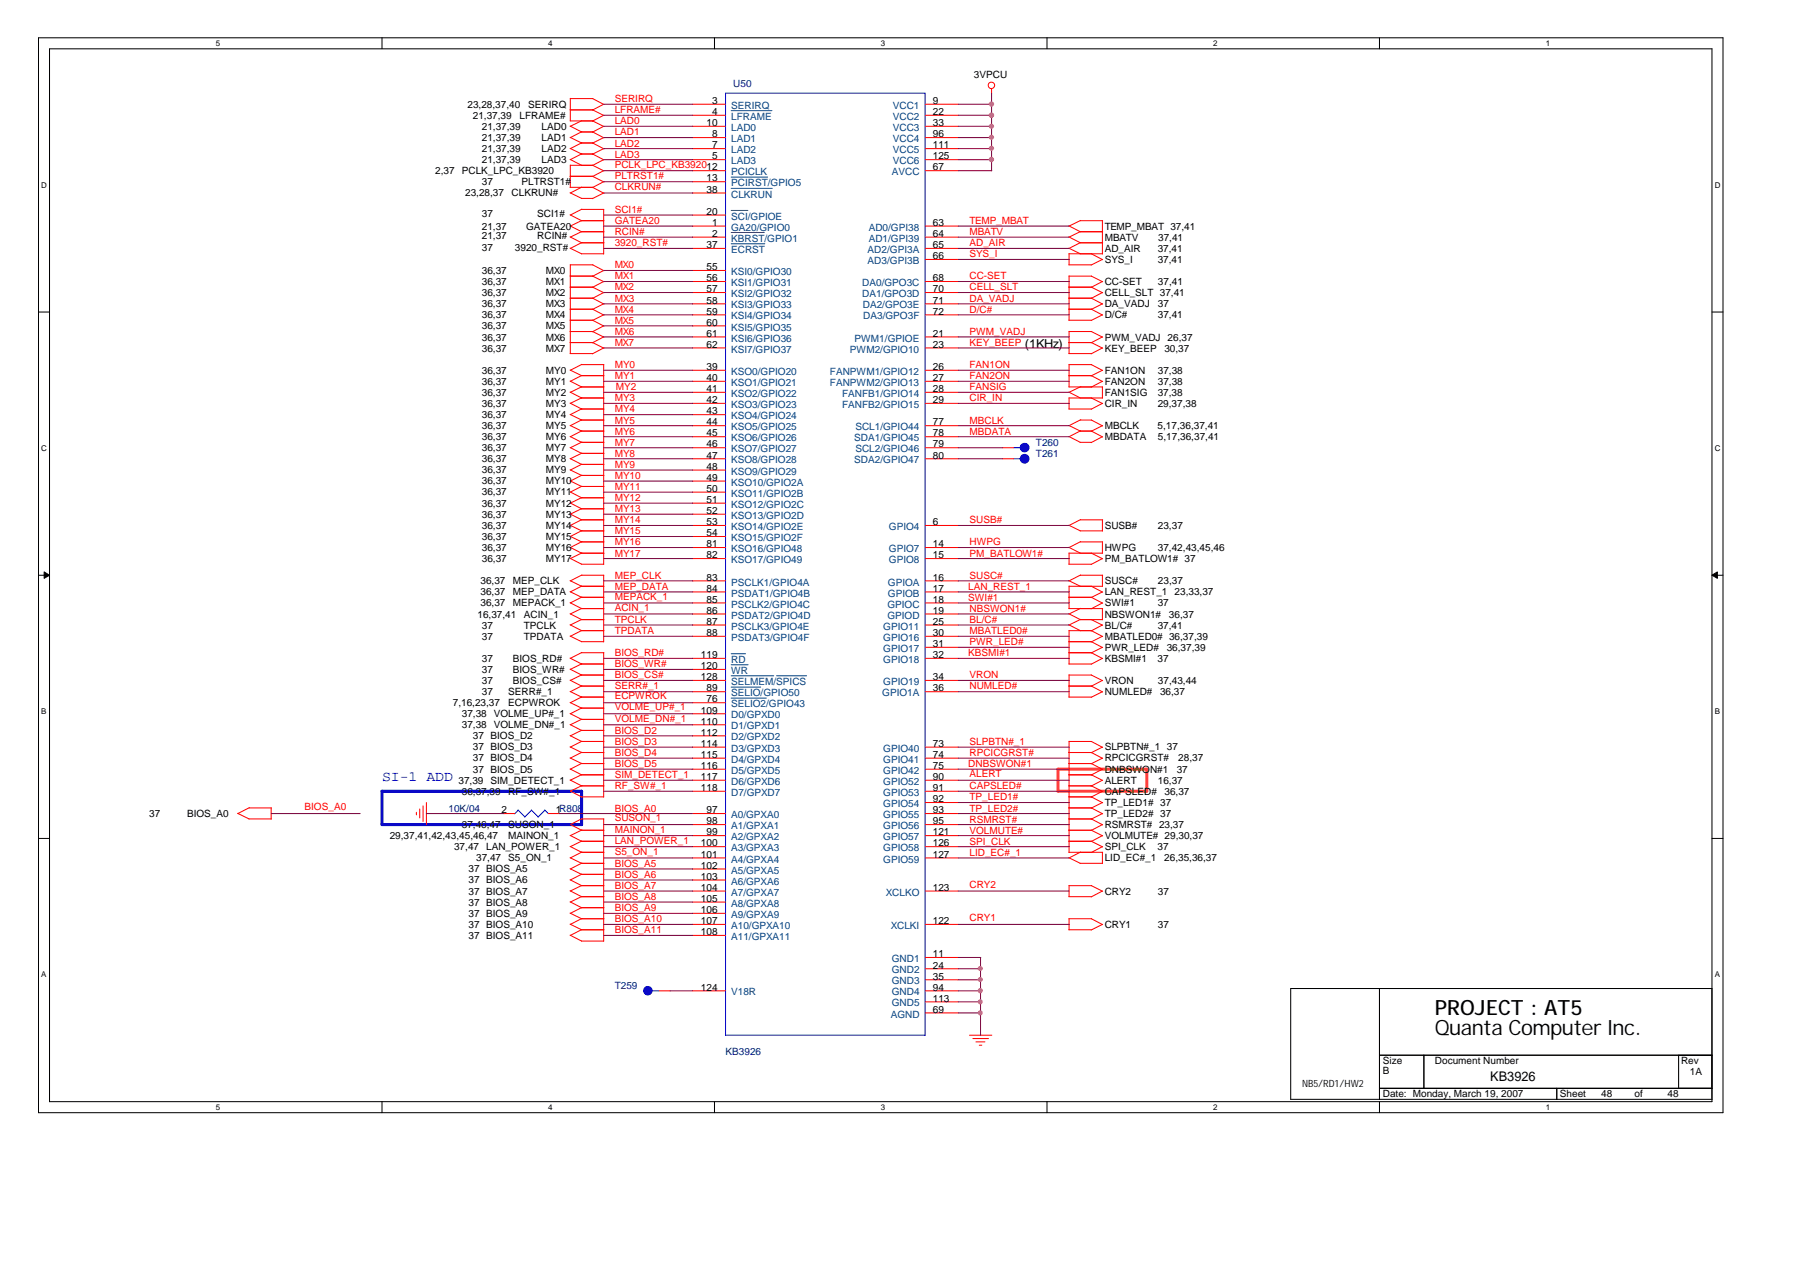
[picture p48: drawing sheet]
<svg xmlns="http://www.w3.org/2000/svg" width="297mm" height="210mm" viewBox="0 0 297 210" stroke-linecap="round" stroke-linejoin="round" font-family="sans-serif">
<defs><g id="words">
<g font-size="3.5">
<text x="236.8" y="167.5">PROJECT : AT5</text>
<text x="236.8" y="170.8">Quanta Computer Inc.</text>
</g>
<text font-size="2.4" fill="#00f" x="63" y="128.8">SI-1 ADD</text>
<text font-size="2.2" x="245.9" y="178.3">KB3926</text>
<text font-size="2" x="169.1" y="57.5">(1KHz)</text>
<g font-size="1.7">
<text x="77.1" y="17.8">23,28,37,40</text>
<text x="87.2" y="17.8">SERIRQ</text>
<text x="117.5" y="17.2">3</text>
<text x="153.9" y="17.2">9</text>
<text x="160.7" y="12.8">3VPCU</text>
<text x="78" y="19.6">21,37,39</text>
<text x="79.5" y="21.4">21,37,39</text>
<text x="79.5" y="23.3">21,37,39</text>
<text x="85.7" y="19.6">LFRAME#</text>
<text x="89.4" y="21.4">LAD0</text>
<text x="89.4" y="23.3">LAD1</text>
<text x="116.6" y="20.8">10</text>
<text x="117.5" y="19">4</text>
<text x="117.5" y="22.7">8</text>
<text x="153.9" y="19">22</text>
<text x="153.9" y="20.8">33</text>
<text x="153.9" y="22.7">96</text>
<text x="71.8" y="28.8">2,37</text>
<text x="76.2" y="28.8">PCLK_LPC_KB3920</text>
<text x="79.5" y="25.1">21,37,39</text>
<text x="79.5" y="26.9">21,37,39</text>
<text x="89.4" y="25.1">LAD2</text>
<text x="89.4" y="26.9">LAD3</text>
<text x="116.6" y="29.9">13</text>
<text x="116.6" y="28.1">12</text>
<text x="117.5" y="24.5">7</text>
<text x="117.5" y="26.3">5</text>
<text x="153.9" y="28.1">67</text>
<text x="153.9" y="24.5">111</text>
<text x="153.9" y="26.3">125</text>
<text x="76.8" y="32.4">23,28,37</text>
<text x="79.5" y="30.6">37</text>
<text x="79.5" y="35.9">37</text>
<text x="84.4" y="32.4">CLKRUN#</text>
<text x="86.1" y="30.6">PLTRST1#</text>
<text x="88.6" y="35.9">SCI1#</text>
<text x="116.6" y="35.4">20</text>
<text x="116.6" y="31.8">38</text>
<text x="79.5" y="37.9">21,37</text>
<text x="79.5" y="39.5">21,37</text>
<text x="79.5" y="41.4">37</text>
<text x="85" y="41.4">3920_RST#</text>
<text x="86.8" y="37.9">GATEA20</text>
<text x="88.6" y="39.5">RCIN#</text>
<text x="116.6" y="41">37</text>
<text x="117.5" y="37.3">1</text>
<text x="117.5" y="39.1">2</text>
<text x="153.9" y="37.3">63</text>
<text x="153.9" y="39.1">64</text>
<text x="153.9" y="41">65</text>
<text x="182.3" y="37.9">TEMP_MBAT 37,41</text>
<text x="182.3" y="41.5">AD_AIR</text>
<text x="182.3" y="39.7">MBATV</text>
<text x="191" y="41.5">37,41</text>
<text x="191.1" y="39.7">37,41</text>
<text x="79.5" y="45.2">36,37</text>
<text x="79.5" y="47">36,37</text>
<text x="90.1" y="45.2">MX0</text>
<text x="90.1" y="47">MX1</text>
<text x="116.6" y="44.6">55</text>
<text x="116.6" y="46.4">56</text>
<text x="153.9" y="42.8">66</text>
<text x="153.9" y="46.4">68</text>
<text x="182.3" y="47">CC-SET</text>
<text x="182.3" y="43.4">SYS_I</text>
<text x="191" y="43.4">37,41</text>
<text x="191.1" y="47">37,41</text>
<text x="79.5" y="48.9">36,37</text>
<text x="79.5" y="50.7">36,37</text>
<text x="79.5" y="52.5">36,37</text>
<text x="90.1" y="48.9">MX2</text>
<text x="90.1" y="50.7">MX3</text>
<text x="90.1" y="52.5">MX4</text>
<text x="116.6" y="48.2">57</text>
<text x="116.6" y="50.1">58</text>
<text x="116.6" y="51.9">59</text>
<text x="116.6" y="53.7">60</text>
<text x="153.9" y="48.2">70</text>
<text x="153.9" y="50.1">71</text>
<text x="153.9" y="51.9">72</text>
<text x="182.3" y="52.5">D/C#</text>
<text x="182.3" y="48.9">CELL_SLT 37,41</text>
<text x="182.3" y="50.7">DA_VADJ</text>
<text x="191.1" y="50.7">37</text>
<text x="191.1" y="52.5">37,41</text>
<text x="79.5" y="54.3">36,37</text>
<text x="79.5" y="56.2">36,37</text>
<text x="79.5" y="58">36,37</text>
<text x="90.1" y="54.3">MX5</text>
<text x="90.1" y="56.2">MX6</text>
<text x="90.1" y="58">MX7</text>
<text x="116.6" y="55.6">61</text>
<text x="116.6" y="57.4">62</text>
<text x="153.9" y="55.6">21</text>
<text x="153.9" y="57.4">23</text>
<text x="182.3" y="56.2">PWM_VADJ</text>
<text x="182.3" y="58">KEY_BEEP</text>
<text x="192.1" y="58">30,37</text>
<text x="192.7" y="56.2">26,37</text>
<text x="79.5" y="61.7">36,37</text>
<text x="79.5" y="63.5">36,37</text>
<text x="79.5" y="65.3">36,37</text>
<text x="90.1" y="61.7">MY0</text>
<text x="90.1" y="63.5">MY1</text>
<text x="90.1" y="65.3">MY2</text>
<text x="116.6" y="61.1">39</text>
<text x="116.6" y="62.9">40</text>
<text x="116.6" y="64.7">41</text>
<text x="153.9" y="61.1">26</text>
<text x="153.9" y="62.9">27</text>
<text x="153.9" y="64.7">28</text>
<text x="182.3" y="61.7">FAN1ON</text>
<text x="182.3" y="63.5">FAN2ON</text>
<text x="182.3" y="65.3">FAN1SIG</text>
<text x="191" y="65.3">37,38</text>
<text x="191.1" y="61.7">37,38</text>
<text x="191.1" y="63.5">37,38</text>
<text x="79.5" y="67.2">36,37</text>
<text x="79.5" y="70.8">36,37</text>
<text x="79.5" y="69">36,37</text>
<text x="90.1" y="67.2">MY3</text>
<text x="90.1" y="70.8">MY5</text>
<text x="90.1" y="69">MY4</text>
<text x="116.6" y="66.5">42</text>
<text x="116.6" y="68.4">43</text>
<text x="116.6" y="70.2">44</text>
<text x="153.9" y="66.5">29</text>
<text x="153.9" y="70.2">77</text>
<text x="182.3" y="67.2">CIR_IN</text>
<text x="182.3" y="70.8">MBCLK</text>
<text x="191" y="70.8">5,17,36,37,41</text>
<text x="191" y="67.2">29,37,38</text>
<text x="79.5" y="72.6">36,37</text>
<text x="79.5" y="74.5">36,37</text>
<text x="79.5" y="76.3">36,37</text>
<text x="90.1" y="72.6">MY6</text>
<text x="90.1" y="74.5">MY7</text>
<text x="90.1" y="76.3">MY8</text>
<text x="116.6" y="72">45</text>
<text x="116.6" y="73.8">46</text>
<text x="116.6" y="75.7">47</text>
<text x="116.6" y="77.5">48</text>
<text x="153.9" y="72">78</text>
<text x="153.9" y="73.8">79</text>
<text x="153.9" y="75.7">80</text>
<text x="182.3" y="72.6">MBDATA</text>
<text x="191.1" y="72.6">5,17,36,37,41</text>
<text x="79.5" y="78.1">36,37</text>
<text x="79.5" y="79.9">36,37</text>
<text x="79.5" y="81.8">36,37</text>
<text x="79.5" y="83.6">36,37</text>
<text x="90.1" y="78.1">MY9</text>
<text x="90.1" y="79.9">MY10</text>
<text x="90.1" y="81.8">MY11</text>
<text x="90.1" y="83.6">MY12</text>
<text x="116.6" y="79.3">49</text>
<text x="116.6" y="81.2">50</text>
<text x="116.6" y="83">51</text>
<text x="79.5" y="85.4">36,37</text>
<text x="79.5" y="87.3">36,37</text>
<text x="79.5" y="89.1">36,37</text>
<text x="90.1" y="85.4">MY13</text>
<text x="90.1" y="87.3">MY14</text>
<text x="90.1" y="89.1">MY15</text>
<text x="116.6" y="84.8">52</text>
<text x="116.6" y="86.7">53</text>
<text x="116.6" y="88.5">54</text>
<text x="153.9" y="86.7">6</text>
<text x="182.3" y="87.3">SUSB#</text>
<text x="191.1" y="87.3">23,37</text>
<text x="79.5" y="92.8">36,37</text>
<text x="79.5" y="90.9">36,37</text>
<text x="90.1" y="92.8">MY17</text>
<text x="90.1" y="90.9">MY16</text>
<text x="116.6" y="90.3">81</text>
<text x="116.6" y="92.1">82</text>
<text x="116.6" y="95.8">83</text>
<text x="153.9" y="90.3">14</text>
<text x="153.9" y="92.1">15</text>
<text x="153.9" y="95.8">16</text>
<text x="182.3" y="90.9">HWPG</text>
<text x="182.3" y="92.8">PM_BATLOW1# 37</text>
<text x="191.1" y="90.9">37,42,43,45,46</text>
<text x="78.8" y="101.9">16,37,41</text>
<text x="79.3" y="98.2">36,37</text>
<text x="79.3" y="96.4">36,37</text>
<text x="79.3" y="100">36,37</text>
<text x="84.6" y="98.2">MEP_DATA</text>
<text x="84.6" y="96.4">MEP_CLK</text>
<text x="84.6" y="100">MEPACK_1</text>
<text x="86.4" y="101.9">ACIN_1</text>
<text x="116.6" y="97.6">84</text>
<text x="116.6" y="99.5">85</text>
<text x="116.6" y="101.3">86</text>
<text x="153.9" y="97.6">17</text>
<text x="153.9" y="99.5">18</text>
<text x="153.9" y="101.3">19</text>
<text x="182.3" y="96.4">SUSC#</text>
<text x="182.3" y="98.2">LAN_REST_1</text>
<text x="182.3" y="101.9">NBSWON1#</text>
<text x="182.3" y="100">SWI#1</text>
<text x="191" y="100">37</text>
<text x="191.1" y="96.4">23,37</text>
<text x="192.9" y="101.9">36,37</text>
<text x="193.8" y="98.2">23,33,37</text>
<text x="79.5" y="103.7">37</text>
<text x="79.5" y="105.6">37</text>
<text x="86.4" y="103.7">TPCLK</text>
<text x="86.4" y="105.6">TPDATA</text>
<text x="116.6" y="103.1">87</text>
<text x="116.6" y="105">88</text>
<text x="153.9" y="103.1">25</text>
<text x="153.9" y="105">30</text>
<text x="153.9" y="106.8">31</text>
<text x="182.3" y="105.6">MBATLED0# 36,37,39</text>
<text x="182.3" y="107.4">PWR_LED#</text>
<text x="182.3" y="103.7">BL/C#</text>
<text x="191" y="103.7">37,41</text>
<text x="192.5" y="107.4">36,37,39</text>
<text x="79.5" y="109.2">37</text>
<text x="79.5" y="111.1">37</text>
<text x="79.5" y="112.9">37</text>
<text x="84.6" y="109.2">BIOS_RD#</text>
<text x="84.6" y="111.1">BIOS_WR#</text>
<text x="84.6" y="112.9">BIOS_CS#</text>
<text x="115.7" y="108.6">119</text>
<text x="115.7" y="110.4">120</text>
<text x="115.7" y="112.2">128</text>
<text x="153.9" y="108.6">32</text>
<text x="153.9" y="112.2">34</text>
<text x="182.3" y="112.9">VRON</text>
<text x="182.3" y="109.2">KBSMI#1</text>
<text x="191" y="109.2">37</text>
<text x="191.1" y="112.9">37,43,44</text>
<text x="74.7" y="116.5">7,16,23,37</text>
<text x="76.2" y="118.3">37,38</text>
<text x="79.5" y="114.7">37</text>
<text x="81.5" y="118.3">VOLME_UP#_1</text>
<text x="83.9" y="116.5">ECPWROK</text>
<text x="83.9" y="114.7">SERR#_1</text>
<text x="115.7" y="117.7">109</text>
<text x="115.7" y="119.6">110</text>
<text x="116.6" y="114.1">89</text>
<text x="116.6" y="115.9">76</text>
<text x="153.9" y="114.1">36</text>
<text x="182.3" y="114.7">NUMLED#</text>
<text x="191.4" y="114.7">36,37</text>
<text x="76.2" y="120.2">37,38</text>
<text x="78" y="122">37 BIOS_D2</text>
<text x="78" y="123.8">37 BIOS_D3</text>
<text x="78" y="125.7">37 BIOS_D4</text>
<text x="81.5" y="120.2">VOLME_DN#_1</text>
<text x="115.7" y="121.4">112</text>
<text x="115.7" y="123.2">114</text>
<text x="115.7" y="125.1">115</text>
<text x="153.9" y="123.2">73</text>
<text x="153.9" y="125.1">74</text>
<text x="182.3" y="125.7">RPCICGRST#</text>
<text x="182.3" y="123.8">SLPBTN#_1</text>
<text x="192.5" y="123.8">37</text>
<text x="194.4" y="125.7">28,37</text>
<text x="75.6" y="129.3">37,39</text>
<text x="76.2" y="131.2">36,37,39</text>
<text x="78" y="127.5">37 BIOS_D5</text>
<text x="80.9" y="129.3">SIM_DETECT_1</text>
<text x="83.9" y="131.2">RF_SW#_1</text>
<text x="115.7" y="126.9">116</text>
<text x="115.7" y="128.7">117</text>
<text x="115.7" y="130.5">118</text>
<text x="153.9" y="126.9">75</text>
<text x="153.9" y="128.7">90</text>
<text x="153.9" y="130.5">91</text>
<text x="182.3" y="131.2">CAPSLED#</text>
<text x="182.3" y="127.5">DNBSWON#1</text>
<text x="182.3" y="129.3">ALERT</text>
<text x="191" y="129.3">16,37</text>
<text x="192.2" y="131.2">36,37</text>
<text x="194.2" y="127.5">37</text>
<text x="24.6" y="134.8">37</text>
<text x="30.9" y="134.8">BIOS_A0</text>
<text x="76.2" y="136.6">37,46,47</text>
<text x="82.8" y="134.2">2</text>
<text x="83.9" y="136.6">SUSON_1</text>
<text x="91.7" y="134.2">1R808</text>
<text x="116.6" y="134.2">97</text>
<text x="116.6" y="136">98</text>
<text x="116.6" y="137.9">99</text>
<text x="153.9" y="132.4">92</text>
<text x="153.9" y="134.2">93</text>
<text x="153.9" y="136">95</text>
<text x="153.9" y="137.9">121</text>
<text x="182.3" y="136.6">RSMRST# 23,37</text>
<text x="182.3" y="134.8">TP_LED2# 37</text>
<text x="182.3" y="133">TP_LED1# 37</text>
<text x="64.3" y="138.5">29,37,41,42,43,45,46,47</text>
<text x="74.9" y="140.3">37,47</text>
<text x="77.3" y="143.9">37 BIOS_A5</text>
<text x="78.6" y="142.1">37,47</text>
<text x="80.2" y="140.3">LAN_POWER_1</text>
<text x="83.9" y="142.1">S5_ON_1</text>
<text x="83.9" y="138.5">MAINON_1</text>
<text x="115.7" y="139.7">100</text>
<text x="115.7" y="141.5">101</text>
<text x="115.7" y="143.4">102</text>
<text x="153.9" y="139.7">126</text>
<text x="153.9" y="141.5">127</text>
<text x="182.3" y="142.1">LID_EC#_1</text>
<text x="182.3" y="138.5">VOLMUTE# 29,30,37</text>
<text x="182.3" y="140.3">SPI_CLK</text>
<text x="191" y="140.3">37</text>
<text x="192.1" y="142.1">26,35,36,37</text>
<text x="77.3" y="145.8">37 BIOS_A6</text>
<text x="77.3" y="147.6">37 BIOS_A7</text>
<text x="77.3" y="149.5">37 BIOS_A8</text>
<text x="115.7" y="145.2">103</text>
<text x="115.7" y="147">104</text>
<text x="115.7" y="148.8">105</text>
<text x="153.9" y="147">123</text>
<text x="182.3" y="147.6">CRY2</text>
<text x="191.1" y="147.6">37</text>
<text x="77.3" y="151.3">37 BIOS_A9</text>
<text x="77.3" y="153.1">37 BIOS_A10</text>
<text x="77.3" y="154.9">37 BIOS_A11</text>
<text x="115.7" y="150.7">106</text>
<text x="115.7" y="152.5">107</text>
<text x="115.7" y="154.3">108</text>
<text x="153.9" y="152.5">122</text>
<text x="182.3" y="153.1">CRY1</text>
<text x="191.1" y="153.1">37</text>
<text x="153.9" y="161.6">35</text>
<text x="153.9" y="159.8">24</text>
<text x="153.9" y="158">11</text>
<text x="115.7" y="163.5">124</text>
<text x="153.9" y="167.1">69</text>
<text x="153.9" y="163.5">94</text>
<text x="153.9" y="165.3">113</text>
<text x="214.8" y="179.4">NB5/RD1/HW2</text>
<text x="228.2" y="177.2">B</text>
<text x="228.2" y="175.6">Size</text>
<text x="236.8" y="175.6">Document Number</text>
<text x="277.4" y="175.6">Rev</text>
<text x="278.8" y="177.4">1A</text>
<text x="228.2" y="181.1">Date: Monday, March 19, 2007</text>
<text x="257.4" y="181.1">Sheet</text>
<text x="264.2" y="181.1">48</text>
<text x="269.7" y="181.1">of</text>
<text x="275.2" y="181.1">48</text>
</g>
<g font-size="1.7" fill="#f00">
<text x="101.4" y="16.9">SERIRQ</text>
<text x="101.4" y="18.7">LFRAME#</text>
<text x="101.4" y="22.3">LAD1</text>
<text x="101.4" y="20.5">LAD0</text>
<text x="101.4" y="27.7">PCLK_LPC_KB3920</text>
<text x="101.4" y="24.2">LAD2</text>
<text x="101.4" y="29.5">PLTRST1#</text>
<text x="101.4" y="26">LAD3</text>
<text x="101.4" y="31.3">CLKRUN#</text>
<text x="101.4" y="35.2">SCI1#</text>
<text x="101.4" y="40.6">3920_RST#</text>
<text x="101.4" y="38.8">RCIN#</text>
<text x="101.4" y="37">GATEA20</text>
<text x="160" y="40.6">AD_AIR</text>
<text x="160" y="37">TEMP_MBAT</text>
<text x="160" y="38.8">MBATV</text>
<text x="101.4" y="46.1">MX1</text>
<text x="101.4" y="44.3">MX0</text>
<text x="101.4" y="47.9">MX2</text>
<text x="160" y="42.5">SYS_I</text>
<text x="160" y="47.9">CELL_SLT</text>
<text x="160" y="46.1">CC-SET</text>
<text x="101.4" y="49.8">MX3</text>
<text x="101.4" y="53.4">MX5</text>
<text x="101.4" y="51.6">MX4</text>
<text x="160" y="49.8">DA_VADJ</text>
<text x="160" y="51.6">D/C#</text>
<text x="101.4" y="57.1">MX7</text>
<text x="101.4" y="55.3">MX6</text>
<text x="160" y="57.1">KEY_BEEP</text>
<text x="160" y="55.3">PWM_VADJ</text>
<text x="101.4" y="62.6">MY1</text>
<text x="101.4" y="60.8">MY0</text>
<text x="101.6" y="64.4">MY2</text>
<text x="160" y="60.8">FAN1ON</text>
<text x="160" y="62.6">FAN2ON</text>
<text x="160" y="64.4">FANSIG</text>
<text x="101.4" y="68">MY4</text>
<text x="101.4" y="71.7">MY6</text>
<text x="101.4" y="66.2">MY3</text>
<text x="101.4" y="69.9">MY5</text>
<text x="160" y="66.2">CIR_IN</text>
<text x="160" y="71.7">MBDATA</text>
<text x="160" y="69.9">MBCLK</text>
<text x="101.4" y="73.5">MY7</text>
<text x="101.4" y="77.2">MY9</text>
<text x="101.4" y="75.4">MY8</text>
<text x="101.4" y="82.7">MY12</text>
<text x="101.4" y="79.1">MY10</text>
<text x="101.4" y="80.9">MY11</text>
<text x="101.4" y="86.3">MY14</text>
<text x="101.4" y="84.5">MY13</text>
<text x="101.4" y="88.2">MY15</text>
<text x="160" y="86.3">SUSB#</text>
<text x="101.4" y="91.8">MY17</text>
<text x="101.4" y="90">MY16</text>
<text x="101.4" y="95.5">MEP_CLK</text>
<text x="160" y="95.5">SUSC#</text>
<text x="160" y="90">HWPG</text>
<text x="160" y="91.8">PM_BATLOW1#</text>
<text x="101.4" y="97.3">MEP_DATA</text>
<text x="101.4" y="100.8">ACIN_1</text>
<text x="101.4" y="98.9">MEPACK_1</text>
<text x="159.8" y="99.2">SWI#1</text>
<text x="159.8" y="97.3">LAN_REST_1</text>
<text x="160" y="101">NBSWON1#</text>
<text x="101.4" y="102.8">TPCLK</text>
<text x="101.4" y="104.6">TPDATA</text>
<text x="160" y="106.5">PWR_LED#</text>
<text x="160" y="102.8">BL/C#</text>
<text x="160" y="104.6">MBATLED0#</text>
<text x="101.4" y="110.1">BIOS_WR#</text>
<text x="101.4" y="108.3">BIOS_RD#</text>
<text x="101.4" y="111.9">BIOS_CS#</text>
<text x="101.4" y="113.8">SERR#_1</text>
<text x="159.8" y="108.3">KBSMI#1</text>
<text x="160" y="111.9">VRON</text>
<text x="160" y="113.8">NUMLED#</text>
<text x="101.4" y="115.4">ECPWROK</text>
<text x="101.4" y="117.2">VOLME_UP#_1</text>
<text x="101.4" y="119.1">VOLME_DN#_1</text>
<text x="101.4" y="124.8">BIOS_D4</text>
<text x="101.4" y="121.1">BIOS_D2</text>
<text x="101.4" y="122.9">BIOS_D3</text>
<text x="160" y="124.8">RPCICGRST#</text>
<text x="160" y="122.9">SLPBTN#_1</text>
<text x="101.4" y="126.6">BIOS_D5</text>
<text x="101.4" y="128.4">SIM_DETECT_1</text>
<text x="101.4" y="130.2">RF_SW#_1</text>
<text x="159.8" y="126.6">DNBSWON#1</text>
<text x="160" y="130.2">CAPSLED#</text>
<text x="160" y="128.2">ALERT</text>
<text x="50.2" y="133.7">BIOS_A0</text>
<text x="101.4" y="135.5">SUSON_1</text>
<text x="101.4" y="133.9">BIOS_A0</text>
<text x="101.4" y="137.4">MAINON_1</text>
<text x="160" y="135.7">RSMRST#</text>
<text x="160" y="133.9">TP_LED2#</text>
<text x="160" y="137.6">VOLMUTE#</text>
<text x="160" y="132.1">TP_LED1#</text>
<text x="101.4" y="143.1">BIOS_A5</text>
<text x="101.4" y="141">S5_ON_1</text>
<text x="101.4" y="139.2">LAN_POWER_1</text>
<text x="160" y="139.4">SPI_CLK</text>
<text x="160" y="141.2">LID_EC#_1</text>
<text x="101.4" y="146.7">BIOS_A7</text>
<text x="101.4" y="148.5">BIOS_A8</text>
<text x="101.4" y="144.9">BIOS_A6</text>
<text x="160" y="146.5">CRY2</text>
<text x="101.4" y="152.2">BIOS_A10</text>
<text x="101.4" y="150.3">BIOS_A9</text>
<text x="101.4" y="154">BIOS_A11</text>
<text x="160" y="152">CRY1</text>
</g>
<g font-size="1.7" fill="#004080">
<text x="120.6" y="18">SERIRQ</text>
<text x="147.3" y="18">VCC1</text>
<text x="120.6" y="19.8">LFRAME</text>
<text x="120.6" y="21.6">LAD0</text>
<text x="120.6" y="23.5">LAD1</text>
<text x="147.3" y="19.8">VCC2</text>
<text x="147.3" y="21.6">VCC3</text>
<text x="147.3" y="23.5">VCC4</text>
<text x="120.6" y="25.3">LAD2</text>
<text x="120.6" y="27.1">LAD3</text>
<text x="120.6" y="28.9">PCICLK</text>
<text x="147.2" y="28.9">AVCC</text>
<text x="147.3" y="25.3">VCC5</text>
<text x="147.3" y="27.1">VCC6</text>
<text x="120.6" y="30.7">PCIRST/GPIO5</text>
<text x="120.6" y="32.6">CLKRUN</text>
<text x="120.6" y="36.3">SCI/GPIOE</text>
<text x="120.6" y="38.1">GA20/GPIO0</text>
<text x="120.6" y="39.9">KBRST/GPIO1</text>
<text x="120.6" y="41.8">ECRST</text>
<text x="143.2" y="41.8">AD2/GPI3A</text>
<text x="143.3" y="38.1">AD0/GPI38</text>
<text x="143.3" y="39.9">AD1/GPI39</text>
<text x="120.6" y="45.4">KSI0/GPIO30</text>
<text x="120.6" y="47.2">KSI1/GPIO31</text>
<text x="142.3" y="47.2">DA0/GPO3C</text>
<text x="143.2" y="43.6">AD3/GPI3B</text>
<text x="120.6" y="49">KSI2/GPIO32</text>
<text x="120.6" y="50.9">KSI3/GPIO33</text>
<text x="120.6" y="52.7">KSI4/GPIO34</text>
<text x="142.3" y="49">DA1/GPO3D</text>
<text x="142.4" y="50.9">DA2/GPO3E</text>
<text x="142.5" y="52.7">DA3/GPO3F</text>
<text x="120.6" y="54.5">KSI5/GPIO35</text>
<text x="120.6" y="56.4">KSI6/GPIO36</text>
<text x="120.6" y="58.2">KSI7/GPIO37</text>
<text x="140.3" y="58.2">PWM2/GPIO10</text>
<text x="141" y="56.4">PWM1/GPIOE</text>
<text x="120.6" y="61.9">KSO0/GPIO20</text>
<text x="120.6" y="63.7">KSO1/GPIO21</text>
<text x="120.6" y="65.5">KSO2/GPIO22</text>
<text x="136.9" y="61.9">FANPWM1/GPIO12</text>
<text x="136.9" y="63.7">FANPWM2/GPIO13</text>
<text x="138.9" y="65.5">FANFB1/GPIO14</text>
<text x="120.6" y="67.3">KSO3/GPIO23</text>
<text x="120.6" y="69.2">KSO4/GPIO24</text>
<text x="120.6" y="71">KSO5/GPIO25</text>
<text x="138.9" y="67.3">FANFB2/GPIO15</text>
<text x="141.1" y="71">SCL1/GPIO44</text>
<text x="120.6" y="72.8">KSO6/GPIO26</text>
<text x="120.6" y="74.6">KSO7/GPIO27</text>
<text x="120.6" y="76.5">KSO8/GPIO28</text>
<text x="141" y="72.8">SDA1/GPIO45</text>
<text x="141" y="76.5">SDA2/GPIO47</text>
<text x="141.1" y="74.6">SCL2/GPIO46</text>
<text x="120.6" y="78.3">KSO9/GPIO29</text>
<text x="120.6" y="80.2">KSO10/GPIO2A</text>
<text x="120.6" y="82">KSO11/GPIO2B</text>
<text x="120.6" y="83.8">KSO12/GPIO2C</text>
<text x="120.6" y="85.6">KSO13/GPIO2D</text>
<text x="120.6" y="87.5">KSO14/GPIO2E</text>
<text x="120.6" y="89.3">KSO15/GPIO2F</text>
<text x="146.7" y="87.5">GPIO4</text>
<text x="120.6" y="91.1">KSO16/GPIO48</text>
<text x="120.6" y="92.9">KSO17/GPIO49</text>
<text x="146.7" y="91.1">GPIO7</text>
<text x="146.7" y="92.9">GPIO8</text>
<text x="120.6" y="96.6">PSCLK1/GPIO4A</text>
<text x="120.6" y="98.4">PSDAT1/GPIO4B</text>
<text x="120.6" y="100.3">PSCLK2/GPIO4C</text>
<text x="146.4" y="100.3">GPIOC</text>
<text x="146.5" y="96.6">GPIOA</text>
<text x="146.5" y="98.4">GPIOB</text>
<text x="120.6" y="102.1">PSDAT2/GPIO4D</text>
<text x="120.6" y="103.9">PSCLK3/GPIO4E</text>
<text x="120.6" y="105.8">PSDAT3/GPIO4F</text>
<text x="145.8" y="103.9">GPIO11</text>
<text x="145.8" y="105.8">GPIO16</text>
<text x="145.8" y="107.6">GPIO17</text>
<text x="146.4" y="102.1">GPIOD</text>
<text x="120.6" y="109.4">RD</text>
<text x="120.6" y="111.2">WR</text>
<text x="120.6" y="113">SELMEM/SPICS</text>
<text x="145.8" y="109.4">GPIO18</text>
<text x="145.8" y="113">GPIO19</text>
<text x="120.6" y="114.9">SELIO/GPIO50</text>
<text x="120.6" y="116.7">SELIO2/GPIO43</text>
<text x="120.6" y="118.5">D0/GPXD0</text>
<text x="145.6" y="114.9">GPIO1A</text>
<text x="120.6" y="120.4">D1/GPXD1</text>
<text x="120.6" y="122.2">D2/GPXD2</text>
<text x="120.6" y="124.1">D3/GPXD3</text>
<text x="120.6" y="125.9">D4/GPXD4</text>
<text x="145.8" y="124.1">GPIO40</text>
<text x="145.8" y="125.9">GPIO41</text>
<text x="120.6" y="127.7">D5/GPXD5</text>
<text x="120.6" y="129.5">D6/GPXD6</text>
<text x="120.6" y="131.3">D7/GPXD7</text>
<text x="145.8" y="127.7">GPIO42</text>
<text x="145.8" y="129.5">GPIO52</text>
<text x="145.8" y="131.3">GPIO53</text>
<text x="120.6" y="135">A0/GPXA0</text>
<text x="120.6" y="136.8">A1/GPXA1</text>
<text x="145.8" y="133.2">GPIO54</text>
<text x="145.8" y="135">GPIO55</text>
<text x="145.8" y="136.8">GPIO56</text>
<text x="120.6" y="138.7">A2/GPXA2</text>
<text x="120.6" y="140.5">A3/GPXA3</text>
<text x="120.6" y="142.3">A4/GPXA4</text>
<text x="145.8" y="140.5">GPIO58</text>
<text x="145.8" y="142.3">GPIO59</text>
<text x="145.8" y="138.7">GPIO57</text>
<text x="120.6" y="144.2">A5/GPXA5</text>
<text x="120.6" y="146">A6/GPXA6</text>
<text x="120.6" y="147.8">A7/GPXA7</text>
<text x="120.6" y="149.6">A8/GPXA8</text>
<text x="146.2" y="147.8">XCLKO</text>
<text x="120.6" y="151.5">A9/GPXA9</text>
<text x="120.6" y="153.3">A10/GPXA10</text>
<text x="120.6" y="155.1">A11/GPXA11</text>
<text x="147" y="153.3">XCLKI</text>
<text x="147.2" y="160.6">GND2</text>
<text x="147.2" y="158.8">GND1</text>
<text x="120.6" y="164.3">V18R</text>
<text x="147" y="167.9">AGND</text>
<text x="147.2" y="162.4">GND3</text>
<text x="147.2" y="164.3">GND4</text>
<text x="147.2" y="166.1">GND5</text>
</g>
<g font-size="1.7" fill="#000080">
<text x="121" y="14.3">U50</text>
<text x="170.9" y="73.5">T260</text>
<text x="170.9" y="75.4">T261</text>
<text x="74" y="133.9">10K/04</text>
<text x="101.4" y="163.2">T259</text>
<text x="119.7" y="174.1">KB3926</text>
</g>
<g font-size="1.3">
<text x="35.6" y="7.6">5</text>
<text x="90.5" y="7.6">4</text>
<text x="145.3" y="7.6">3</text>
<text x="200.2" y="7.6">2</text>
<text x="255.1" y="7.6">1</text>
<text x="6.8" y="31">D</text>
<text x="283" y="31">D</text>
<text x="6.8" y="74.4">C</text>
<text x="283" y="74.4">C</text>
<text x="6.8" y="117.8">B</text>
<text x="283" y="117.8">B</text>
<text x="6.8" y="161.3">A</text>
<text x="283" y="161.3">A</text>
<text x="35.6" y="183.2">5</text>
<text x="90.5" y="183.2">4</text>
<text x="145.3" y="183.2">3</text>
<text x="200.2" y="183.2">2</text>
<text x="255.1" y="183.2">1</text>
</g>
</g></defs>
<g fill="none" stroke="#000" stroke-width=".17">
<path d="M6.3 6.2h278v177.4h-278zM8.2 8.1h274.3v173.7h-274.3zM63 6.2v1.9M117.9 6.2v1.9M172.8 6.2v1.9M227.6 6.2v1.9M6.3 51.5h1.9M282.5 51.5h1.8M6.3 94.9h1.9M282.5 94.9h1.8M6.3 138.4h1.9M282.5 138.4h1.8"/>
<path d="M227.6 163.1v18.3M227.6 174.1h54.9M227.6 179.6h54.9M234.9 174.1v5.5M256.9 179.6v1.8M277 174.1v5.5M282.5 163.1h-69.5v18.3h69.5M63 181.8v1.8M117.9 181.8v1.8M172.8 181.8v1.8M227.6 181.8v1.8"/>
</g>
<g fill="#000" stroke="#000" stroke-width=".17">
<path d="M7.3 94.4l.9 .5-.9 .5z" fill-rule="evenodd"/>
<path d="M282.5 94.9l.9-.5v1z" fill-rule="evenodd"/>
</g>
<path d="M63 130.6h33v5.5h-33z" fill="none" stroke="#00f" stroke-width=".51"/>
<path d="M174.6 126.9h14.6v3.7h-14.6z" fill="none" stroke="#ff8000" stroke-width=".51"/>
<g fill="none" stroke="#f00" stroke-width=".17">
<path d="M94.1 18.1h3.7M94.1 20h3.7M94.1 16.3h3.7M94.1 16.2v3.8M96 19.9l-1.9 .9M97.8 16.3l1.9 .9M97.8 18.1l1.9 1M97.8 20l1.9 .9M99.6 17.2l-1.9 1M99.6 19l-1.9 1M114.3 17.2h5.4M114.3 19h5.4"/>
<path d="M152.7 17.2h5.4M152.7 19h5.4M163.6 14.7v.7M94.1 20.8l1.9 1M94.1 22.7l1.9 .9M94.1 24.5l1.9 .9M94.1 26.3l1.9 1M94.1 37.3l1.9 .9M94.1 39.1l1.9 1M94.1 31.8l1.9 .9M94.1 30.9h3.7M94.1 29.1h3.7"/>
<path d="M94.1 35.4l1.9 1M94.1 27.2v3.7M94.1 27.3h3.7M95.9 21.8h1.9M95.9 23.6h1.9M95.9 25.4h1.9M95.9 36.4h3.8M95.9 38.2h3.8M95.9 32.7h1.9M96 34.6h3.7M96 21.7l-1.9 1M96 23.6l-1.9 .9"/>
<path d="M96 25.4l-1.9 .9M96 36.4l-1.9 .9M96 38.2l-1.9 .9M96 30.9l-1.9 .9M96 34.5l-1.9 1M97.8 21.8l1.9 .9M97.8 23.6l1.9 1M97.8 25.4l1.9 1M97.8 30.9l1.9 1M97.8 29.1l1.9 .9M97.8 27.3l1.9 .9M99.6 20.8l-1.9 1"/>
<path d="M99.6 22.7l-1.9 .9M99.6 24.5l-1.9 1M99.6 26.3l-1.9 1M99.6 34.6v7.3M99.6 31.8l-1.9 1M99.6 30l-1.9 1M99.6 28.2l-1.9 .9M114.3 20.8h5.4M114.3 22.7h5.4M114.3 24.5h5.4M114.3 26.3h5.4M114.3 30h5.4"/>
<path d="M114.3 28.2h5.4M114.3 35.5h5.4M114.3 37.3h5.4M114.3 39.1h5.4M114.3 31.8h5.4M152.7 20.8h5.4M152.7 22.7h5.4M152.7 24.5h5.4M152.7 26.3h5.4M152.7 28.2h5.4M152.7 37.3h5.4M152.7 39.1h5.4"/>
<path d="M176.4 37.3l1.9 .9M176.4 39.1l1.9 1M178.2 38.2h3.7M178.3 36.4h3.6M178.3 36.4l-1.9 .9M178.3 38.2l-1.9 .9M181.9 36.4v5.5M94.1 45.6h3.7M94.1 47.4h3.7M94.1 49.2h3.7M94.1 51h3.7M94.1 52.8h3.7"/>
<path d="M94.1 54.7h3.7M94.1 56.5h3.7M94.1 58.3h3.7M94.1 41l1.9 .9M94.1 43.7v14.6M94.1 43.7h3.7M95.9 40.1h3.8M95.9 41.9h3.7M96 40l-1.9 1M97.8 43.7l1.9 1M97.8 45.6l1.9 .9M97.8 47.4l1.9 .9"/>
<path d="M97.8 49.2l1.9 1M97.8 51l1.9 1M97.8 52.8l1.9 1M97.8 54.7l1.9 .9M97.8 56.5l1.9 1M99.6 44.6l-1.9 1M99.6 46.5l-1.9 .9M99.6 48.3l-1.9 .9M99.6 50.1l-1.9 1M99.6 52l-1.9 .9M99.6 53.8l-1.9 1M99.6 55.6l-1.9 1"/>
<path d="M99.6 57.4l-1.9 1M114.3 41h5.4M114.3 44.6h5.4M114.3 46.5h5.4M114.3 48.3h5.4M114.3 50.1h5.4M114.3 52h5.4M114.3 53.8h5.4M114.3 55.6h5.4M114.3 57.4h5.4M152.7 41h5.4M152.7 46.5h5.4"/>
<path d="M152.7 48.3h5.4M152.7 50.1h5.4M152.7 52h5.4M152.7 55.6h5.4M152.7 57.4h5.4M152.7 42.8h5.4M176.4 43.7h3.7M176.4 47.4h3.7M176.4 49.2h3.7M176.4 51h3.7M176.4 52.8h3.7M176.4 56.5h3.7"/>
<path d="M176.4 58.3h3.7M176.4 41l1.9 .9M176.4 45.6h3.7M176.4 54.7h3.7M176.4 41.9h5.5M176.4 41.8v1.9M176.4 45.5v7.3M176.4 54.7v3.6M178.2 40.1h3.7M178.3 40l-1.9 1M180.1 45.6l1.8 .9M180.1 51l1.8 1"/>
<path d="M180.1 54.7l1.8 .9M180.1 47.4l1.8 .9M180.1 56.5l1.8 1M180.1 41.9l1.8 1M180.1 49.2l1.8 1M181.9 46.5l-1.9 .9M181.9 52l-1.9 .9M181.9 55.6l-1.9 1M181.9 48.3l-1.9 .9M181.9 57.4l-1.9 1M181.9 42.8l-1.9 .9M181.9 50.1l-1.9 1"/>
<path d="M94.1 61.1l1.9 .9M94.1 62.9l1.9 1M94.1 64.7l1.9 1M94.1 66.5l1.9 1M94.1 70.2l1.9 .9M94.1 68.4l1.9 .9M94.1 72l1.9 1M94.1 73.8l1.9 1M94.1 77.5l1.9 1M94.1 75.7l1.9 .9M94.1 79.3l1.9 1M95.9 62h3.8"/>
<path d="M95.9 63.9h3.8M95.9 65.7h3.8M95.9 67.5h3.8M95.9 69.3h3.8M95.9 71.1h3.8M95.9 73h3.8M95.9 74.8h3.8M95.9 76.6h3.8M95.9 78.5h3.8M96 60.2h3.7M96 60.1l-1.9 1M96 61.9l-1.9 1"/>
<path d="M96 63.8l-1.9 .9M96 65.6l-1.9 1M96 69.3l-1.9 .9M96 67.5l-1.9 .9M96 71.1l-1.9 1M96 73l-1.9 .9M96 76.6l-1.9 1M96 74.8l-1.9 .9M96 78.4l-1.9 1M99.6 60.2v32.9M114.3 61.1h5.4M114.3 62.9h5.4"/>
<path d="M114.3 64.7h5.4M114.3 66.6h5.4M114.3 68.4h5.4M114.3 70.2h5.4M114.3 72.1h5.4M114.3 73.9h5.4M114.3 75.7h5.4M114.3 77.6h5.4M114.3 79.4h5.4M152.7 61.1h5.4M152.7 62.9h5.4M152.7 64.7h5.4"/>
<path d="M152.7 66.6h5.4M152.7 70.2h5.4M152.7 72.1h5.4M152.7 73.9h5.4M152.7 75.7h5.4M165.4 73.9h1.9M165.4 75.7h1.9M176.4 62h3.7M176.4 63.9h5.5M176.4 67.5h3.7M176.4 72l1.9 1M176.4 70.2l1.9 .9"/>
<path d="M176.4 64.7l1.9 1M176.4 60.2h3.7M176.4 65.7h5.5M176.4 60.1v3.8M176.4 65.6v1.9M178.2 71.1h1.9M178.2 73h1.9M178.3 69.3h1.8M178.3 71.1l-1.9 1M178.3 69.3l-1.9 .9M178.3 63.8l-1.9 .9M180.1 65.7l1.8 .9"/>
<path d="M180.1 71.1l1.8 1M180.1 69.3l1.8 1M180.1 60.2l1.8 .9M180.1 62l1.8 1M181.9 63.9v1.8M181.9 66.6l-1.9 .9M181.9 72.1l-1.9 .9M181.9 70.2l-1.9 1M181.9 61.1l-1.9 .9M181.9 62.9l-1.9 1M94.1 81.2l1.9 .9M94.1 84.8l1.9 1"/>
<path d="M94.1 83l1.9 1M94.1 86.7l1.9 .9M94.1 88.5l1.9 .9M94.1 92.1l1.9 1M94.1 90.3l1.9 1M94.1 97.6l1.9 1M94.1 95.8l1.9 .9M94.1 99.5l1.9 .9M95.9 80.3h3.8M95.9 82.1h3.8M95.9 84h3.8M95.9 85.8h3.8"/>
<path d="M95.9 87.6h3.8M95.9 89.4h3.8M95.9 91.3h3.8M95.9 93.1h3.7M95.9 96.7h3.8M95.9 98.6h3.8M96 94.9h3.7M96 80.2l-1.9 1M96 83.9l-1.9 1M96 82.1l-1.9 .9M96 85.7l-1.9 1M96 87.6l-1.9 .9"/>
<path d="M96 91.2l-1.9 1M96 89.4l-1.9 1M96 96.7l-1.9 1M96 94.9l-1.9 1M96 98.5l-1.9 1M99.6 94.9v11M114.3 81.2h5.4M114.3 83h5.4M114.3 84.9h5.4M114.3 86.7h5.4M114.3 88.5h5.4M114.3 90.4h5.4"/>
<path d="M114.3 92.2h5.4M114.3 95.9h5.4M114.3 97.7h5.4M114.3 99.5h5.4M152.7 86.7h5.4M152.7 90.4h5.4M152.7 92.2h5.4M152.7 95.9h5.4M152.7 97.7h5.4M152.7 99.5h5.4M176.4 93.1h3.7M176.4 86.7l1.9 .9"/>
<path d="M176.4 90.3l1.9 1M176.4 95.8l1.9 .9M176.4 98.6h3.7M176.4 91.3h5.5M176.4 91.2v1.9M176.4 96.7v3.7M176.4 96.7h5.5M178.2 87.6h3.7M178.3 85.8h3.6M178.3 89.4h3.6M178.3 94.9h3.6M178.3 85.7l-1.9 1"/>
<path d="M178.3 89.4l-1.9 1M178.3 94.9l-1.9 1M180.1 96.7l1.8 1M180.1 98.6l1.8 .9M180.1 91.3l1.8 .9M181.9 85.8v1.8M181.9 89.4v1.9M181.9 94.9v1.9M181.9 97.7l-1.9 .9M181.9 99.5l-1.9 1M181.9 92.2l-1.9 .9M94.1 115.9l1.9 1"/>
<path d="M94.1 114.1l1.9 .9M94.1 117.7l1.9 1M94.1 119.6l1.9 .9M94.1 101.3l1.9 .9M94.1 103.1l1.9 1M94.1 105l1.9 .9M94.1 108.6l1.9 1M94.1 110.4l1.9 1M94.1 112.2l1.9 1M95.9 104.1h3.8M95.9 105.9h3.7M95.9 113.2h3.8"/>
<path d="M95.9 115h3.8M95.9 102.2h3.8M95.9 111.4h3.8M95.9 116.9h3.8M95.9 100.4h3.8M95.9 118.7h3.8M95.9 109.6h3.8M96 107.7h3.7M96 115l-1.9 1M96 113.2l-1.9 .9M96 116.8l-1.9 1M96 118.7l-1.9 .9"/>
<path d="M96 100.4l-1.9 .9M96 102.2l-1.9 .9M96 104l-1.9 1M96 107.7l-1.9 .9M96 109.5l-1.9 1M96 111.4l-1.9 .9M99.6 107.7v23.8M114.3 101.3h5.4M114.3 103.1h5.4M114.3 105h5.4M114.3 108.6h5.4M114.3 110.5h5.4"/>
<path d="M114.3 112.3h5.4M114.3 114.1h5.4M114.3 116h5.4M114.3 117.8h5.4M114.3 119.6h5.4M152.7 101.3h5.4M152.7 103.1h5.4M152.7 105h5.4M152.7 108.6h5.4M152.7 112.3h5.4M152.7 114.1h5.4M152.7 106.8h5.4"/>
<path d="M176.4 105.9h3.7M176.4 107.7h3.7M176.4 113.2h3.7M176.4 115h3.7M176.4 103.1l1.9 1M176.4 100.4h5.5M176.4 101.3l1.9 .9M176.4 109.6h3.7M176.4 104v5.6M176.4 111.4v3.6M176.4 104.1h3.7M176.4 111.4h3.7"/>
<path d="M178.2 102.2h3.7M178.3 102.2l-1.9 .9M178.3 100.4l-1.9 .9M180.1 104.1l1.8 .9M180.1 105.9l1.8 1M180.1 113.2l1.8 1M180.1 102.2l1.8 1M180.1 111.4l1.8 .9M180.1 107.7l1.8 1M181.9 100.4v1.9M181.9 105l-1.9 .9M181.9 106.8l-1.9 1"/>
<path d="M181.9 114.1l-1.9 1M181.9 103.1l-1.9 1M181.9 112.3l-1.9 1M181.9 108.6l-1.9 1M39.2 134.2l1.9 .9M41.1 135.1h3.6M41.1 133.3h3.7M41.1 133.3l-1.9 1M44.7 133.3v1.9M68.7 134v.5M69.3 133.5v1.5M69.8 133v2.6"/>
<path d="M70.4 132.4v3.7M83.1 134.3h1.9M90.5 134.3h1.8M94.1 130.5l1.9 1M94.1 128.7l1.9 1M94.1 139.7l1.9 .9M94.1 121.4l1.9 1M94.1 123.2l1.9 1M94.1 125.1l1.9 .9M94.1 126.9l1.9 1M94.1 136l1.9 1M94.1 137.9l1.9 .9"/>
<path d="M95.9 137h3.8M95.9 124.2h3.8M95.9 126h3.8M95.9 129.7h3.8M95.9 131.5h3.7M95.9 138.8h3.8M95.9 127.9h3.8M95.9 120.5h3.8M95.9 122.4h3.8M96 135.1h3.7M96 129.6l-1.9 1M96 127.8l-1.9 .9"/>
<path d="M96 138.8l-1.9 .9M96 120.5l-1.9 .9M96 122.3l-1.9 1M96 124.1l-1.9 1M96 126l-1.9 .9M96 135.1l-1.9 1M96 137l-1.9 .9M99.6 135.1v20.2M114.3 121.4h5.4M114.3 123.3h5.4M114.3 125.1h5.4M114.3 126.9h5.4"/>
<path d="M114.3 128.7h5.4M114.3 130.6h5.4M114.3 134.3h5.4M114.3 136.1h5.4M114.3 137.9h5.4M114.3 139.7h5.4M152.7 123.3h5.4M152.7 125.1h5.4M152.7 126.9h5.4M152.7 128.7h5.4M152.7 130.6h5.4M152.7 134.3h5.4"/>
<path d="M152.7 136.1h5.4M152.7 137.9h5.4M152.7 139.7h5.4M152.7 132.4h5.4M176.4 135.1h3.7M176.4 137h3.7M176.4 124.2h3.7M176.4 126h3.7M176.4 129.7h3.7M176.4 131.5h3.7M176.4 138.8h3.7M176.4 127.9h3.7"/>
<path d="M176.4 133.3h3.7M176.4 122.3v18.3M176.4 122.4h3.7M180.1 135.1l1.8 1M180.1 124.2l1.8 1M180.1 129.7l1.8 .9M180.1 137l1.8 .9M180.1 122.4l1.8 .9M180.1 138.8l1.8 1M180.1 133.3l1.8 1M180.1 131.5l1.8 1M180.1 126l1.8 1"/>
<path d="M180.1 127.9l1.8 .9M181.9 136.1l-1.9 .9M181.9 125.1l-1.9 .9M181.9 130.6l-1.9 .9M181.9 137.9l-1.9 1M181.9 123.3l-1.9 .9M181.9 139.7l-1.9 1M181.9 134.3l-1.9 .9M181.9 132.4l-1.9 1M181.9 126.9l-1.9 1M181.9 128.7l-1.9 1M94.1 141.5l1.9 1"/>
<path d="M94.1 145.2l1.9 .9M94.1 147l1.9 1M94.1 148.8l1.9 1M94.1 150.7l1.9 .9M94.1 152.5l1.9 .9M94.1 154.3l1.9 1M94.1 143.4l1.9 .9M95.9 140.6h3.8M95.9 142.5h3.8M95.9 146.1h3.8M95.9 148h3.8M95.9 151.6h3.8"/>
<path d="M95.9 153.4h3.8M95.9 144.3h3.8M95.9 149.8h3.8M95.9 155.3h3.7M96 140.6l-1.9 1M96 144.2l-1.9 1M96 146.1l-1.9 .9M96 147.9l-1.9 1M96 149.7l-1.9 1M96 151.6l-1.9 .9M96 153.4l-1.9 1M96 142.4l-1.9 1"/>
<path d="M114.3 152.5h5.4M114.3 147h5.4M114.3 141.6h5.4M114.3 143.4h5.4M114.3 145.2h5.4M114.3 148.9h5.4M114.3 150.7h5.4M114.3 154.4h5.4M152.7 152.5h5.4M152.7 147h5.4M152.7 141.6h5.4M152.7 159.9h5.4"/>
<path d="M152.7 158h5.4M176.4 140.6h5.5M176.4 141.5l1.9 1M176.4 148h3.7M176.4 153.4h3.7M176.4 146.1v1.9M176.4 151.6v1.8M176.4 146.1h3.7M176.4 151.6h3.7M178.2 142.5h3.7M178.3 140.6l-1.9 1M180.1 146.1l1.8 1"/>
<path d="M180.1 151.6l1.8 1M181.9 140.6v1.9M181.9 147l-1.9 1M181.9 152.5l-1.9 1M108.8 163.5h1.8M114.3 163.5h5.4M152.7 161.7h5.4M152.7 167.1h5.4M152.7 163.5h5.4M152.7 165.3h5.4M160 170.8h3.7M160.5 171.4h2.6"/>
<path d="M161 171.9h1.5M161.6 172.5h.4"/>
<circle cx="163.6" cy="14.1" r=".54"/>
</g>
<path d="M119.7 15.4h33v155.4h-33zM167.3 73.9h1.1M167.3 75.7h1.1M85.5 133.7l1.1 1.1M85.5 133.7l-.6 .6M87.7 133.7l1.1 1.1M87.7 133.7l-1.1 1.1M89.9 133.7l.6 .6M89.9 133.7l-1.1 1.1M107.6 163.5h1.2" fill="none" stroke="#00f" stroke-width=".17"/>
<path d="M120.6 18.3h6.8M120.6 29.2h6.1M120.6 34.7h2.8M120.6 38.4h5.5M120.6 31.1h6.8M120.6 40.2h5.6M120.6 107.9h2.4M120.6 109.7h2.8M120.6 111.5h7.1M120.6 113.4h4.9M120.6 115.2h5.8M128.1 111.5h5" fill="none" stroke="#004080" stroke-width=".17"/>
<g fill="#00f" stroke="#00f" stroke-width=".17">
<circle cx="169.1" cy="73.9" r=".71"/>
<circle cx="106.9" cy="163.5" r=".7"/>
<circle cx="169.1" cy="75.7" r=".72"/>
</g>
<g fill="none" stroke="#800040" stroke-width=".17">
<path d="M99.6 19h14.7M99.6 17.2h14.7M158.1 19h5.6M158.1 17.2h5.6M163.6 15.4v12.8M99.6 28.2h14.7M99.6 26.3h14.7M99.6 31.8h14.7M99.6 22.7h14.7M99.6 20.8h14.7M99.6 39.1h14.7M99.6 24.5h14.7"/>
<path d="M99.6 37.3h14.7M99.6 35.5h14.7M99.6 30h14.7M158.1 28.2h5.6M158.1 26.3h5.6M158.1 22.7h5.6M158.1 20.8h5.6M158.1 39.1h18.3M158.1 24.5h5.6M158.1 37.3h18.3M99.6 46.5h14.7M99.6 48.3h14.7"/>
<path d="M99.6 50.1h14.7M99.6 57.4h14.7M99.6 52h14.7M99.6 41h14.7M99.6 55.6h14.7M99.6 44.6h14.7M99.6 53.8h14.7M158.1 46.5h18.3M158.1 48.3h18.3M158.1 50.1h18.3M158.1 57.4h18.3M158.1 52h18.3"/>
<path d="M158.1 41h18.3M158.1 55.6h18.3M158.1 42.8h18.3M99.6 73.9h14.7M99.6 66.6h14.7M99.6 77.6h14.7M99.6 68.4h14.7M99.6 61.1h14.7M99.6 79.4h14.7M99.6 64.7h14.7M99.6 75.7h14.7M99.6 72.1h14.7"/>
<path d="M99.6 62.9h14.7M99.6 70.2h14.7M158.1 73.9h7.4M158.1 66.6h18.3M158.1 61.1h18.3M158.1 64.7h18.3M158.1 75.7h7.4M158.1 72.1h18.3M158.1 62.9h18.3M158.1 70.2h18.3M99.6 88.5h14.7M99.6 97.7h14.7"/>
<path d="M99.6 90.4h14.7M99.6 92.2h14.7M99.6 86.7h14.7M99.6 83h14.7M99.6 81.2h14.7M99.6 99.5h14.7M99.6 84.9h14.7M99.6 95.9h14.7M158.1 97.7h18.3M158.1 90.4h18.3M158.1 92.2h18.3M158.1 86.7h18.3"/>
<path d="M158.1 99.5h18.3M158.1 95.9h18.3M99.6 117.8h14.7M99.6 119.6h14.7M99.6 103.1h14.7M99.6 116h14.7M99.6 114.1h14.7M99.6 110.5h14.7M99.6 101.3h14.7M99.6 108.6h14.7M99.6 105h14.7M99.6 112.3h14.7"/>
<path d="M158.1 106.8h18.3M158.1 103.1h18.3M158.1 114.1h18.3M158.1 101.3h18.3M158.1 108.6h18.3M158.1 105h18.3M158.1 112.3h18.3M44.7 134.3h14.7M70.4 134.3h12.8M92.2 134.3h22.1M99.6 137.9h14.7M99.6 139.7h14.7"/>
<path d="M99.6 130.6h14.7M99.6 125.1h14.7M99.6 121.4h14.7M99.6 126.9h14.7M99.6 136.1h14.7M99.6 123.3h14.7M99.6 128.7h14.7M158.1 137.9h18.3M158.1 139.7h18.3M158.1 130.6h18.3M158.1 125.1h18.3M158.1 126.9h18.3"/>
<path d="M158.1 136.1h18.3M158.1 123.3h18.3M158.1 134.3h18.3M158.1 132.4h18.3M158.1 128.7h18.3M99.6 152.5h14.7M99.6 147h14.7M99.6 150.7h14.7M99.6 143.4h14.7M99.6 148.9h14.7M99.6 145.2h14.7M99.6 141.6h14.7"/>
<path d="M99.6 154.4h14.7M158.1 152.5h18.3M158.1 147h18.3M158.1 141.6h18.3M158.1 159.9h3.7M158.1 158h3.7M161.8 158v12.9M110.5 163.5h3.8M158.1 163.5h3.7M158.1 161.7h3.7M158.1 165.3h3.7M158.1 167.1h3.7"/>
</g>
<g fill="#f0f" stroke="#f0f" stroke-width=".17">
<circle cx="161.8" cy="167.1" r=".34"/>
<circle cx="161.7" cy="163.5" r=".35"/>
<circle cx="163.6" cy="26.3" r=".37"/>
<circle cx="163.6" cy="19" r=".36"/>
<circle cx="163.6" cy="24.5" r=".36"/>
<circle cx="163.6" cy="22.7" r=".36"/>
<circle cx="163.6" cy="17.2" r=".37"/>
<circle cx="163.6" cy="20.8" r=".36"/>
<circle cx="161.8" cy="165.3" r=".34"/>
<circle cx="161.8" cy="161.6" r=".34"/>
<circle cx="161.8" cy="159.8" r=".34"/>
</g>
<use href="#words"/>
</svg>
